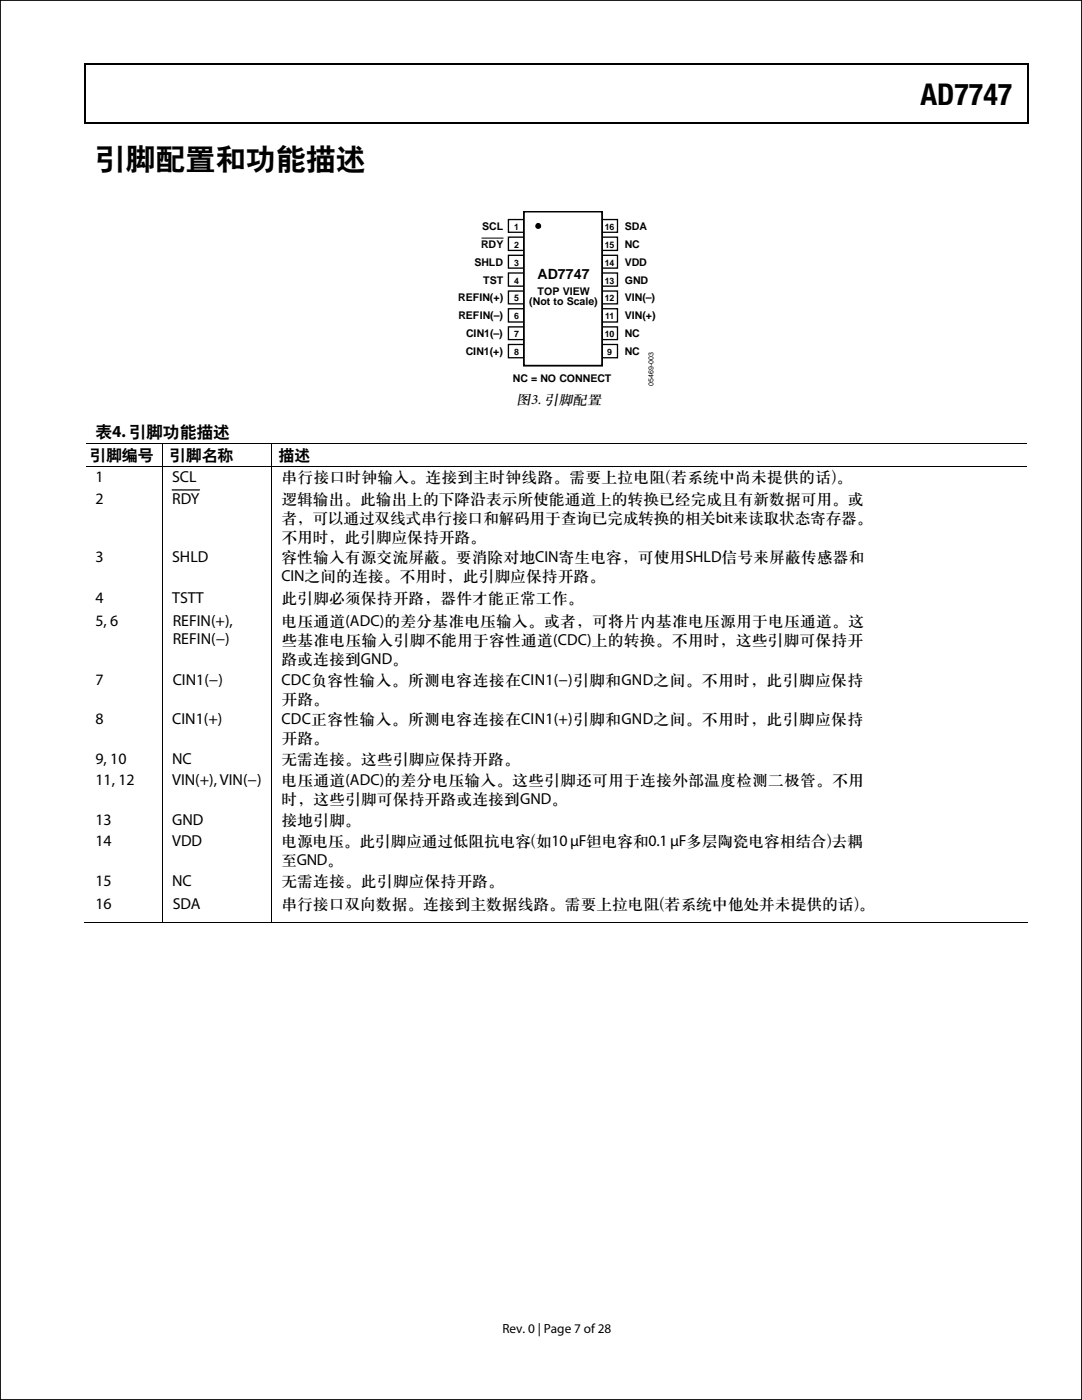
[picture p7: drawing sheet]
<svg xmlns="http://www.w3.org/2000/svg" width="216mm" height="279mm" viewBox="0 0 216 279" stroke-linecap="round" stroke-linejoin="round" font-family="sans-serif">
<defs><g id="words">
<text font-size="6" fill="#070001" x="183.7" y="21">AD7747</text>
<text font-size="6" x="19" y="33.6">引脚配置和功能描述</text>
<text font-size="3.4" x="19" y="87.2">表4. 引脚功能描述</text>
<g font-size="3.2">
<text x="18" y="91.8">引脚编号</text>
<text x="33.9" y="91.8">引脚名称</text>
<text x="55.6" y="91.8">描述</text>
<text x="19" y="96.2">1</text>
<text x="19" y="100.6">2</text>
<text x="34.4" y="96.2">SCL</text>
<text x="34.4" y="100.6">RDY</text>
<text x="56.2" y="96.2">串行接口时钟输入。连接到主时钟线路。需要上拉电阻(若系统中尚未提供的话)。</text>
<text x="56.2" y="100.6">逻辑输出。此输出上的下降沿表示所使能通道上的转换已经完成且有新数据可用。或</text>
<text x="56.2" y="104.4">者，可以通过双线式串行接口和解码用于查询已完成转换的相关bit来读取状态寄存器。</text>
<text x="19" y="112.1">3</text>
<text x="34.4" y="112.1">SHLD</text>
<text x="56.2" y="112.1">容性输入有源交流屏蔽。要消除对地CIN寄生电容，可使用SHLD信号来屏蔽传感器和</text>
<text x="56.2" y="108.2">不用时，此引脚应保持开路。</text>
<text x="56.2" y="115.9">CIN之间的连接。不用时，此引脚应保持开路。</text>
<text x="19" y="120.4">4</text>
<text x="19" y="124.9">5, 6</text>
<text x="34.4" y="120.4">TSTT</text>
<text x="34.5" y="124.9">REFIN(+),</text>
<text x="56.1" y="120.4">此引脚必须保持开路，器件才能正常工作。</text>
<text x="56.2" y="124.9">电压通道(ADC)的差分基准电压输入。或者，可将片内基准电压源用于电压通道。这</text>
<text x="34.5" y="128.5">REFIN(−)</text>
<text x="56.2" y="128.7">些基准电压输入引脚不能用于容性通道(CDC)上的转换。不用时，这些引脚可保持开</text>
<text x="19" y="136.6">7</text>
<text x="34.5" y="136.6">CIN1(−)</text>
<text x="56.2" y="132.6">路或连接到GND。</text>
<text x="56.2" y="136.7">CDC负容性输入。所测电容连接在CIN1(−)引脚和GND之间。不用时，此引脚应保持</text>
<text x="56.2" y="140.5">开路。</text>
<text x="19" y="144.5">8</text>
<text x="34.4" y="144.5">CIN1(+)</text>
<text x="56.2" y="144.5">CDC正容性输入。所测电容连接在CIN1(+)引脚和GND之间。不用时，此引脚应保持</text>
<text x="56.2" y="148.3">开路。</text>
<text x="19" y="152.4">9, 10</text>
<text x="34.4" y="152.4">NC</text>
<text x="56.1" y="152.4">无需连接。这些引脚应保持开路。</text>
<text x="19" y="156.7">11, 12</text>
<text x="34.3" y="156.7">VIN(+), VIN(−)</text>
<text x="56.2" y="156.7">电压通道(ADC)的差分电压输入。这些引脚还可用于连接外部温度检测二极管。不用</text>
<text x="56.2" y="160.5">时，这些引脚可保持开路或连接到GND。</text>
<text x="19" y="164.6">13</text>
<text x="34.4" y="164.6">GND</text>
<text x="56.1" y="164.6">接地引脚。</text>
<text x="19" y="168.9">14</text>
<text x="34.4" y="168.9">VDD</text>
<text x="56.2" y="168.9">电源电压。此引脚应通过低阻抗电容(如10 μF钽电容和0.1 μF多层陶瓷电容相结合)去耦</text>
<text x="56.2" y="172.7">至GND。</text>
<text x="19" y="176.8">15</text>
<text x="34.4" y="176.8">NC</text>
<text x="56.1" y="176.8">无需连接。此引脚应保持开路。</text>
<text x="19" y="181.3">16</text>
<text x="34.5" y="181.3">SDA</text>
<text x="56.2" y="181.3">串行接口双向数据。连接到主数据线路。需要上拉电阻(若系统中他处并未提供的话)。</text>
</g>
<text font-size="2.9" x="103.1" y="80.6">图3. 引脚配置</text>
<text font-size="2.8" x="107.3" y="55.6">AD7747</text>
<text font-size="2.6" x="100.3" y="266">Rev. 0 | Page 7 of 28</text>
<g font-size="2.1">
<text x="96.2" y="45.9">SCL</text>
<text x="124.7" y="45.9">SDA</text>
<text x="94.7" y="53">SHLD</text>
<text x="96" y="49.4">RDY</text>
<text x="124.7" y="49.4">NC</text>
<text x="124.7" y="53">VDD</text>
<text x="96.4" y="56.6">TST</text>
<text x="107.3" y="58.8">TOP VIEW</text>
<text x="124.7" y="56.6">GND</text>
<text x="91.4" y="60.2">REFIN(+)</text>
<text x="91.5" y="63.7">REFIN(–)</text>
<text x="105.6" y="60.9">(Not to Scale)</text>
<text x="124.7" y="60.2">VIN(–)</text>
<text x="124.7" y="63.7">VIN(+)</text>
<text x="92.9" y="70.9">CIN1(+)</text>
<text x="93" y="67.3">CIN1(–)</text>
<text x="124.6" y="67.3">NC</text>
<text x="124.6" y="70.9">NC</text>
<text x="102.4" y="76.2">NC = NO CONNECT</text>
</g>
<g font-size="1.8">
<text x="102.6" y="45.9">1</text>
<text x="120.7" y="45.9">16</text>
<text x="102.6" y="49.4">2</text>
<text x="102.6" y="53">3</text>
<text x="120.7" y="49.4">15</text>
<text x="120.7" y="53">14</text>
<text x="102.6" y="56.6">4</text>
<text x="120.7" y="56.6">13</text>
<text x="102.6" y="60.2">5</text>
<text x="102.6" y="63.7">6</text>
<text x="120.7" y="60.2">12</text>
<text x="120.7" y="63.7">11</text>
<text x="102.6" y="67.3">7</text>
<text x="102.6" y="70.9">8</text>
<text x="120.7" y="67.3">10</text>
<text x="121.2" y="70.9">9</text>
</g>
<text font-size="1.4" fill="#000100" x="130.4" y="77" transform="rotate(-90 130.4 77)">05469-003</text>
</g></defs>
<path d="M16.9 12.7h.2v1h-.2zM205.1 12.7h.2v1h-.2zM205.1 12.7h.2v.3h-.2zM82.3 24.4h.2v.3h-.2zM205.1 24.4h.2v.3h-.2z" fill="#000"/>
<path d="M16.9 12.8h188.2M17 13.7v11M205.2 13.7v11M16.9 24.5h188.2" fill="none" stroke="#000" stroke-width=".25"/>
<path d="M101.5 43.8h3v2.6h-3z" fill="#fff"/>
<path d="M101.5 43.8h3v2.6h-3z" fill="none" stroke="#000" stroke-width=".26"/>
<path d="M101.5 47.3h3v2.7h-3z" fill="#fff"/>
<path d="M101.5 47.3h3v2.7h-3z" fill="none" stroke="#000" stroke-width=".26"/>
<path d="M101.5 50.9h3v2.6h-3z" fill="#fff"/>
<path d="M101.5 50.9h3v2.6h-3z" fill="none" stroke="#000" stroke-width=".26"/>
<path d="M101.5 54.5h3v2.6h-3z" fill="#fff"/>
<path d="M101.5 54.5h3v2.6h-3z" fill="none" stroke="#000" stroke-width=".26"/>
<path d="M120.1 43.8h3.1v2.6h-3.1z" fill="#fff"/>
<path d="M120.1 43.8h3.1v2.6h-3.1z" fill="none" stroke="#000" stroke-width=".26"/>
<path d="M120.1 47.3h3.1v2.7h-3.1z" fill="#fff"/>
<path d="M120.1 47.3h3.1v2.7h-3.1z" fill="none" stroke="#000" stroke-width=".26"/>
<path d="M120.1 50.9h3.1v2.6h-3.1z" fill="#fff"/>
<path d="M120.1 50.9h3.1v2.6h-3.1z" fill="none" stroke="#000" stroke-width=".26"/>
<path d="M120.1 54.5h3.1v2.6h-3.1z" fill="#fff"/>
<path d="M120.1 54.5h3.1v2.6h-3.1z" fill="none" stroke="#000" stroke-width=".26"/>
<path d="M101.5 58.1h3v2.5h-3z" fill="#fff"/>
<path d="M101.5 58.1h3v2.5h-3z" fill="none" stroke="#000" stroke-width=".26"/>
<path d="M120.1 58.1h3.1v2.5h-3.1z" fill="#fff"/>
<path d="M120.1 58.1h3.1v2.5h-3.1z" fill="none" stroke="#000" stroke-width=".26"/>
<path d="M101.5 61.6h3v2.7h-3z" fill="#fff"/>
<path d="M101.5 61.6h3v2.7h-3z" fill="none" stroke="#000" stroke-width=".26"/>
<path d="M120.1 61.6h3.1v2.7h-3.1z" fill="#fff"/>
<path d="M120.1 61.6h3.1v2.7h-3.1z" fill="none" stroke="#000" stroke-width=".26"/>
<path d="M101.5 65.2h3v2.6h-3z" fill="#fff"/>
<path d="M101.5 65.2h3v2.6h-3z" fill="none" stroke="#000" stroke-width=".26"/>
<path d="M120.1 65.2h3.1v2.6h-3.1z" fill="#fff"/>
<path d="M120.1 65.2h3.1v2.6h-3.1z" fill="none" stroke="#000" stroke-width=".26"/>
<path d="M101.5 68.7h3v2.7h-3z" fill="#fff"/>
<path d="M101.5 68.7h3v2.7h-3z" fill="none" stroke="#000" stroke-width=".26"/>
<path d="M120.1 68.7h3.1v2.7h-3.1z" fill="#fff"/>
<path d="M120.1 68.7h3.1v2.7h-3.1z" fill="none" stroke="#000" stroke-width=".26"/>
<path d="M104.5 42.2h15.6v30.8h-15.6z" fill="#fff"/>
<path d="M104.5 42.2h15.6v30.8h-15.6z" fill="none" stroke="#000" stroke-width=".35"/>
<g fill="none" stroke="#000" stroke-width=".2">
<path d="M96.1 47.5h4.4M17.1 88.5h187.8M17.1 93h187.8M32.4 88.6v4.3M32.4 93.1v28.4M54.3 88.6v4.3M54.3 93.1v28.4M32.4 121.8v11.5M32.4 133.5v50.7M54.3 121.8v11.5M54.3 133.5v50.7M16.9 184.1h15.5"/>
<path d="M32.5 184.1h21.7M54.3 184.1h150.8"/>
<circle cx="107.4" cy="45.1" r=".5"/>
</g>
<g fill="#000">
<path d="M32.4 121.5h.1v.3h-.1zM32.4 133.3h.1v.2h-.1zM54.2 121.5h.1v.3h-.1zM54.2 133.3h.1v.2h-.1zM32.4 178h.1v.2h-.1zM54.2 178h.1v.2h-.1z"/>
<circle cx="107.4" cy="45.1" r=".5"/>
</g>
<path d="M34.4 97.8h5.4" fill="none" stroke="#000" stroke-width=".25"/>
<path d="M0 0h215.9v279.4h-215.9z" fill="none" stroke="#020202" stroke-width=".35"/>
<use href="#words"/>
</svg>
